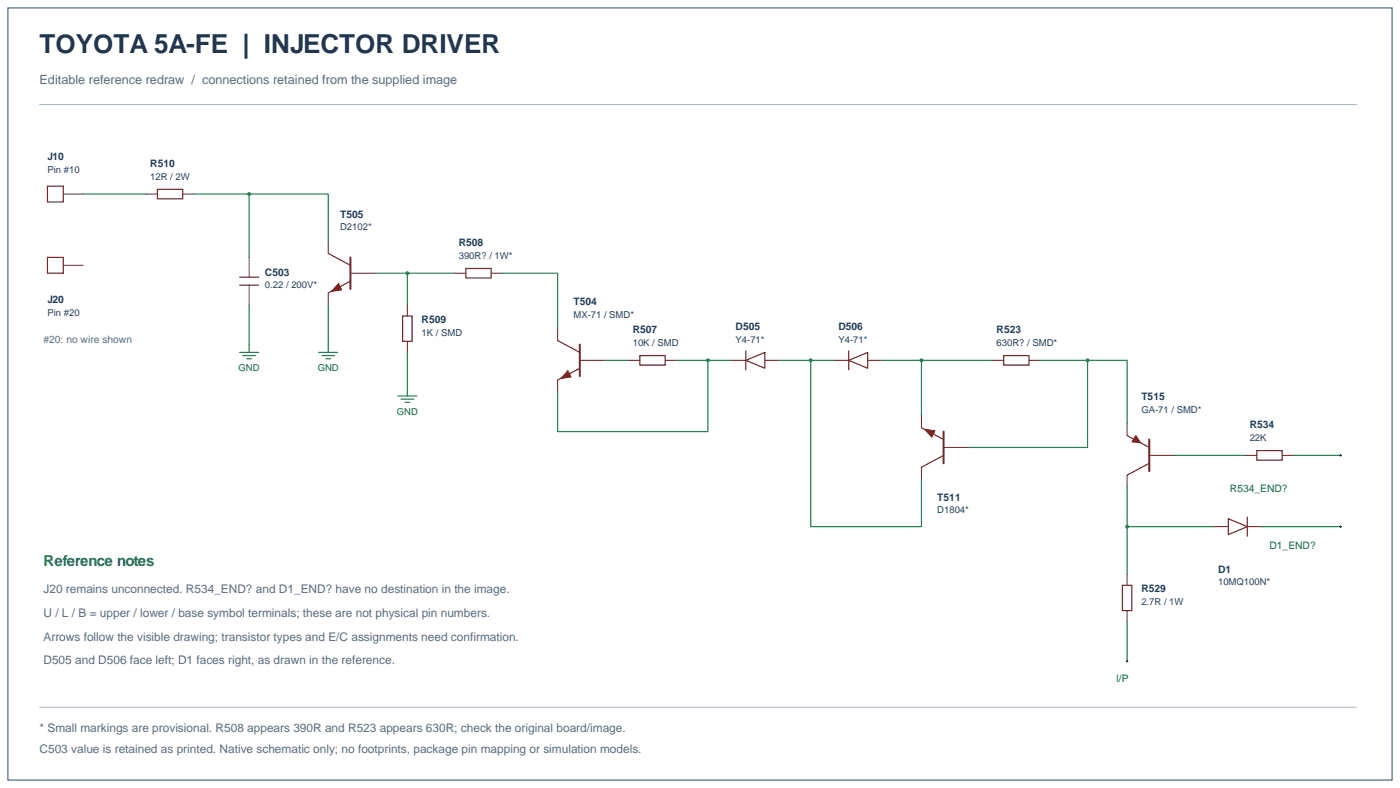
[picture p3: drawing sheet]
<svg xmlns="http://www.w3.org/2000/svg" width="624mm" height="351mm" viewBox="0 0 624 351" stroke-linecap="round" stroke-linejoin="round" font-family="sans-serif">
<defs><g id="words">
<text font-size="11.6" fill="#24364b" x="17.6" y="23.6">TOYOTA 5A-FE | INJECTOR DRIVER</text>
<text font-size="6.7" fill="#186a65" x="19.4" y="252.2">Reference notes</text>
<text font-size="5.6" fill="#596c7e" x="17.6" y="37.4">Editable reference redraw / connections retained from the supplied image</text>
<g font-size="5.3" fill="#596c7e">
<text x="19.4" y="264.2">J20 remains unconnected. R534_END? and D1_END? have no destination in the image.</text>
<text x="19.4" y="274.8">U / L / B = upper / lower / base symbol terminals; these are not physical pin numbers.</text>
<text x="19.4" y="285.4">Arrows follow the visible drawing; transistor types and E/C assignments need confirmation.</text>
<text x="19.4" y="296">D505 and D506 face left; D1 faces right, as drawn in the reference.</text>
<text x="17.6" y="326">* Small markings are provisional. R508 appears 390R and R523 appears 630R; check the original board/image.</text>
<text x="17.6" y="335.5">C503 value is retained as printed. Native schematic only; no footprints, package pin mapping or simulation models.</text>
</g>
<g font-size="4.6" fill="#203a64">
<text x="21.2" y="71.3">J10</text>
<text x="67" y="74.4">R510</text>
<text x="151.7" y="97">T505</text>
<text x="204.6" y="109.7">R508</text>
<text x="118.2" y="122.8">C503</text>
<text x="21.2" y="135.1">J20</text>
<text x="255.8" y="135.8">T504</text>
<text x="188" y="143.9">R509</text>
<text x="282.2" y="148.5">R507</text>
<text x="328.1" y="147.1">D505</text>
<text x="373.9" y="147.1">D506</text>
<text x="444.5" y="148.5">R523</text>
<text x="509.1" y="178.2">T515</text>
<text x="557.4" y="190.9">R534</text>
<text x="418" y="223">T511</text>
<text x="543.3" y="255.1">D1</text>
<text x="509.1" y="263.9">R529</text>
</g>
<text font-size="4.6" fill="#596c7e" x="19.4" y="152.8">#20: no wire shown</text>
<g font-size="4.6" fill="#185c3b">
<text x="548.6" y="219.1">R534_END?</text>
<text x="566.2" y="244.5">D1_END?</text>
<text x="497.8" y="303.7">I/P</text>
</g>
<g font-size="4.2" fill="#203a64">
<text x="21.2" y="76.9">Pin #10</text>
<text x="67" y="80.1">12R / 2W</text>
<text x="151.7" y="102.7">D2102*</text>
<text x="204.6" y="115.4">390R? / 1W*</text>
<text x="118.2" y="128.4">0.22 / 200V*</text>
<text x="21.2" y="140.8">Pin #20</text>
<text x="255.8" y="141.5">MX-71 / SMD*</text>
<text x="188" y="149.6">1K / SMD</text>
<text x="282.2" y="154.2">10K / SMD</text>
<text x="328.1" y="152.8">Y4-71*</text>
<text x="373.9" y="152.8">Y4-71*</text>
<text x="444.5" y="154.2">630R? / SMD*</text>
<text x="509.1" y="183.8">GA-71 / SMD*</text>
<text x="557.4" y="196.5">22K</text>
<text x="418" y="228.6">D1804*</text>
<text x="543.3" y="260.7">10MQ100N*</text>
<text x="509.1" y="269.5">2.7R / 1W</text>
</g>
<g font-size="4.2" fill="#185c3b">
<text x="106.4" y="165.5">GND</text>
<text x="141.7" y="165.5">GND</text>
<text x="177" y="184.9">GND</text>
</g>
</g></defs>
<path d="M3.5 3.5h617.4v344h-617.4z" fill="none" stroke="#4f667d" stroke-width=".53"/>
<path d="M17.6 46.6h587.4" fill="none" stroke="#a8b5c2" stroke-width=".45"/>
<path d="M21.2 82.9h7v7.1h-7zM70.2 84.3h11.3v4.2h-11.3zM21.2 114.7h7v7h-7z" fill="none" stroke="#7d2424" stroke-width=".53"/>
<path d="M28.2 86.4h8.8M65.3 86.4h4.9M81.5 86.4h4.9M28.2 118.2h8.8" fill="none" stroke="#7d2424" stroke-width=".45"/>
<path d="M37 86.4h28.3M86.4 86.4h60v21.2" fill="none" stroke="#21804d" stroke-width=".53"/>
<circle cx="111.1" cy="86.4" r=".88" fill="#21804d"/>
<path d="M111.1 86.4v28.3M111.1 135.8v21.2M146.4 135.8v21.2M167.6 121.7h35.2M106.9 157h8.5M108.3 158.4h5.6M110.1 159.8h2.1M142.2 157h8.4M143.6 158.4h5.6M145.3 159.8h2.2" fill="none" stroke="#21804d" stroke-width=".53"/>
<path d="M111.1 114.7v8.8M146.4 107.6v5.3M111.1 127v8.8M146.4 130.5v5.3M156.3 121.7h11.3" fill="none" stroke="#7d2424" stroke-width=".45"/>
<path d="M146.4 112.9l9.9 5.3M106.9 123.5h8.5M106.9 127h8.5M156.3 125.2l-9.9 5.3" fill="none" stroke="#7d2424" stroke-width=".53"/>
<path d="M156.3 114.7v14.1" fill="none" stroke="#7d2424" stroke-width=".88"/>
<path d="M151 126.3l1.4 2.8-4.6 .7z" fill="#7d2424" stroke="#7d2424" stroke-width=".45"/>
<circle cx="181.7" cy="121.7" r=".88" fill="#21804d"/>
<path d="M181.7 135.8v5M202.8 121.7h5M219.1 121.7h4.9M181.7 152v5M248.7 146.4v5.3M248.7 169.3v5.3M258.6 160.5h11.3M280.5 160.5h4.9M296.7 160.5h4.9" fill="none" stroke="#7d2424" stroke-width=".45"/>
<path d="M207.8 119.6h11.3v4.2h-11.3zM179.6 140.8h4.2v11.2h-4.2zM248.7 151.7l9.9 5.3M285.4 158.4h11.3v4.2h-11.3zM258.6 164l-9.9 5.3" fill="none" stroke="#7d2424" stroke-width=".53"/>
<path d="M181.7 121.7v14.1M224 121.7h24.7v24.7M181.7 157v19.4M177.4 176.4h8.5M178.9 177.8h5.6M180.6 179.2h2.1M269.9 160.5h10.6M301.6 160.5h24.7" fill="none" stroke="#21804d" stroke-width=".53"/>
<path d="M258.6 153.5v14.1" fill="none" stroke="#7d2424" stroke-width=".88"/>
<path d="M253.3 165.1l1.4 2.8-4.6 .7z" fill="#7d2424" stroke="#7d2424" stroke-width=".45"/>
<circle cx="315.7" cy="160.5" r=".88" fill="#21804d"/>
<path d="M315.7 160.5v31.8h-67v-17.7M347.5 160.5h24.7" fill="none" stroke="#21804d" stroke-width=".53"/>
<path d="M326.3 160.5h6.4M341.1 160.5h6.4" fill="none" stroke="#7d2424" stroke-width=".45"/>
<path d="M332.7 156.3v8.4M332.7 160.5l8.4-3.5v7z" fill="none" stroke="#7d2424" stroke-width=".53"/>
<circle cx="361.6" cy="160.5" r=".88" fill="#21804d"/>
<path d="M372.2 160.5h6.3M387 160.5h6.3" fill="none" stroke="#7d2424" stroke-width=".45"/>
<path d="M378.5 156.3v8.4M378.5 160.5l8.5-3.5v7z" fill="none" stroke="#7d2424" stroke-width=".53"/>
<path d="M393.3 160.5h49.4" fill="none" stroke="#21804d" stroke-width=".53"/>
<circle cx="411" cy="160.5" r=".88" fill="#21804d"/>
<path d="M442.7 160.5h5M459 160.5h4.9" fill="none" stroke="#7d2424" stroke-width=".45"/>
<path d="M447.7 158.4h11.3v4.2h-11.3z" fill="none" stroke="#7d2424" stroke-width=".53"/>
<path d="M463.9 160.5h38.8v28.2" fill="none" stroke="#21804d" stroke-width=".53"/>
<circle cx="485.1" cy="160.5" r=".88" fill="#21804d"/>
<path d="M361.6 160.5v74.1h49.4v-21.2M411 160.5v24.7M485.1 160.5v38.8h-52.9M502.7 217v17.6h38.8M523.9 202.8h31.7M576.8 202.8h21.2" fill="none" stroke="#21804d" stroke-width=".53"/>
<path d="M411 185.2v5.3M420.9 199.3h11.3M502.7 188.7v5.3M411 208.1v5.3M502.7 211.7v5.3M512.6 202.8h11.3M555.6 202.8h5M571.9 202.8h4.9" fill="none" stroke="#7d2424" stroke-width=".45"/>
<path d="M420.9 192.3v14.1M512.6 195.8v14.1" fill="none" stroke="#7d2424" stroke-width=".88"/>
<path d="M411 190.5l9.9 5.3M502.7 194l9.9 5.3M420.9 202.8l-9.9 5.3M512.6 206.4l-9.9 5.3M560.6 200.7h11.3v4.3h-11.3z" fill="none" stroke="#7d2424" stroke-width=".53"/>
<g fill="#7d2424" stroke="#7d2424" stroke-width=".45">
<path d="M412.4 191.2l4.6 .7-1.4 2.8z"/>
<path d="M506.6 194l2.1 3.2-3.9-.4z"/>
</g>
<path d="M597.6 202.8h.7M598 202.5v.7" fill="none" stroke="#000" stroke-width=".45"/>
<circle cx="502.7" cy="234.6" r=".88" fill="#21804d"/>
<path d="M541.5 234.6h6.4M556.3 234.6h6.4M502.7 255.8v4.9M502.7 272v4.9" fill="none" stroke="#7d2424" stroke-width=".45"/>
<path d="M547.9 231.1l8.4 3.5-8.4 3.5zM556.3 230.4v8.4M500.6 260.7h4.2v11.3h-4.2z" fill="none" stroke="#7d2424" stroke-width=".53"/>
<path d="M502.7 234.6v21.2M562.7 234.6h35.3M502.7 276.9v17.7" fill="none" stroke="#21804d" stroke-width=".53"/>
<path d="M597.6 234.6h.7M598 234.2v.7M502.4 294.6h.7M502.7 294.2v.7" fill="none" stroke="#000" stroke-width=".45"/>
<path d="M17.6 315h587.4" fill="none" stroke="#a8b5c2" stroke-width=".45"/>
<use href="#words"/>
</svg>
